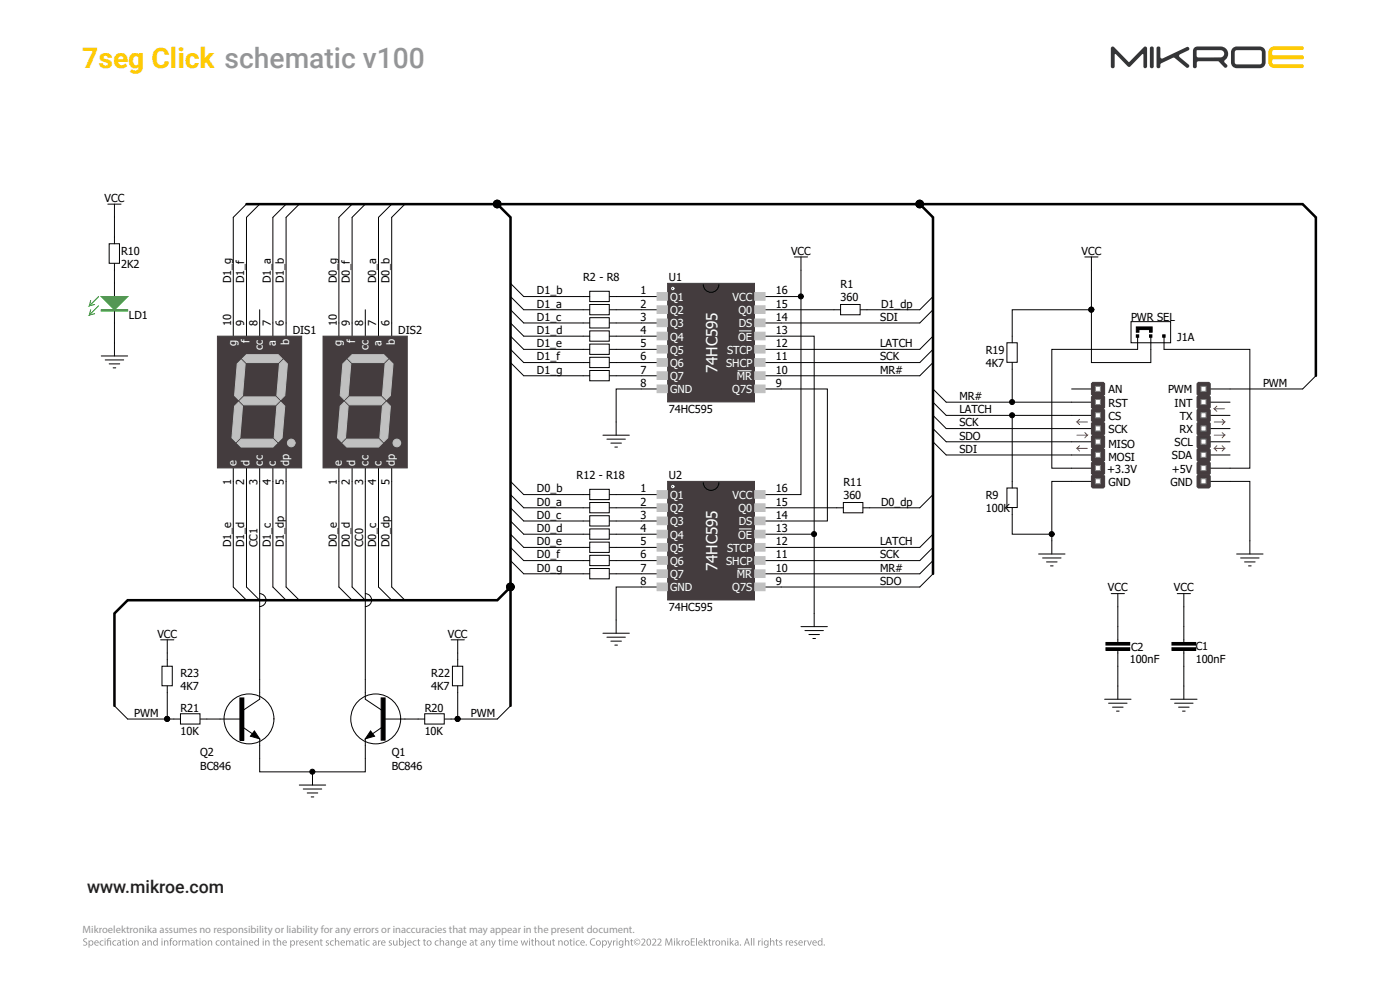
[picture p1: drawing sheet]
<svg xmlns="http://www.w3.org/2000/svg" width="420mm" height="297mm" viewBox="0 0 420 297" stroke-linecap="round" stroke-linejoin="round" font-family="sans-serif">
<defs><g id="words">
<text font-size="8.5" fill="#ffcb05" x="24.7" y="20.3">7seg Click schematic v100</text>
<text font-size="5.3" fill="#231f20" x="26.1" y="267.5">www.mikroe.com</text>
<g font-size="4.6" fill="#fff">
<text x="215.3" y="111.9" transform="rotate(-90 215.3 111.9)">74HC595</text>
<text x="215.3" y="171.2" transform="rotate(-90 215.3 171.2)">74HC595</text>
</g>
<g font-size="3.3">
<text x="31.4" y="60.5">VCC</text>
<text x="36.3" y="76.3">R10</text>
<text x="237.3" y="76.3">VCC</text>
<text x="324.5" y="76.3">VCC</text>
<text x="36.3" y="80.3">2K2</text>
<text x="69.3" y="84.9" transform="rotate(-90 69.3 84.9)">D1_g</text>
<text x="73.3" y="84.9" transform="rotate(-90 73.3 84.9)">D1_f</text>
<text x="81.2" y="84.9" transform="rotate(-90 81.2 84.9)">D1_a</text>
<text x="85.2" y="84.9" transform="rotate(-90 85.2 84.9)">D1_b</text>
<text x="101" y="84.9" transform="rotate(-90 101 84.9)">D0_g</text>
<text x="105" y="84.9" transform="rotate(-90 105 84.9)">D0_f</text>
<text x="112.9" y="84.9" transform="rotate(-90 112.9 84.9)">D0_a</text>
<text x="116.8" y="84.9" transform="rotate(-90 116.8 84.9)">D0_b</text>
<text x="161.1" y="88.2">D1_b</text>
<text x="174.9" y="84.3">R2 - R8</text>
<text x="192.2" y="88.2">1</text>
<text x="200.7" y="84.3">U1</text>
<text x="232.8" y="88.2">16</text>
<text x="252.2" y="86.2">R1</text>
<text x="38.7" y="95.7">LD1</text>
<text x="161.1" y="92.2">D1_a</text>
<text x="192.2" y="92.2">2</text>
<text x="232.8" y="92.2">15</text>
<text x="252.2" y="90.2">360</text>
<text x="264.3" y="92.2">D1_dp</text>
<text x="69.3" y="97.6" transform="rotate(-90 69.3 97.6)">10</text>
<text x="73.3" y="97.6" transform="rotate(-90 73.3 97.6)">9</text>
<text x="77.2" y="97.6" transform="rotate(-90 77.2 97.6)">8</text>
<text x="81.2" y="97.6" transform="rotate(-90 81.2 97.6)">7</text>
<text x="85.2" y="97.6" transform="rotate(-90 85.2 97.6)">6</text>
<text x="87.8" y="100.1">DIS1</text>
<text x="101" y="97.6" transform="rotate(-90 101 97.6)">10</text>
<text x="105" y="97.6" transform="rotate(-90 105 97.6)">9</text>
<text x="108.9" y="97.6" transform="rotate(-90 108.9 97.6)">8</text>
<text x="112.9" y="97.6" transform="rotate(-90 112.9 97.6)">7</text>
<text x="116.9" y="97.6" transform="rotate(-90 116.9 97.6)">6</text>
<text x="119.5" y="100.1">DIS2</text>
<text x="161.1" y="96.1">D1_c</text>
<text x="161.1" y="100.1">D1_d</text>
<text x="192.2" y="96.1">3</text>
<text x="192.2" y="100.1">4</text>
<text x="232.8" y="100.1">13</text>
<text x="232.8" y="96.1">14</text>
<text x="264.1" y="96.1">SDI</text>
<text x="339.3" y="96.1">PWR SEL</text>
<text x="161.1" y="104">D1_e</text>
<text x="192.2" y="104">5</text>
<text x="232.8" y="104">12</text>
<text x="264.1" y="104">LATCH</text>
<text x="295.7" y="106">R19</text>
<text x="353.2" y="102.1">J1A</text>
<text x="161.1" y="108">D1_f</text>
<text x="161.1" y="112">D1_g</text>
<text x="192.2" y="108">6</text>
<text x="192.2" y="112">7</text>
<text x="232.8" y="112">10</text>
<text x="232.8" y="108">11</text>
<text x="264.1" y="112">MR#</text>
<text x="264.1" y="108">SCK</text>
<text x="295.7" y="110">4K7</text>
<text x="192.2" y="115.9">8</text>
<text x="232.8" y="115.9">9</text>
<text x="287.8" y="119.9">MR#</text>
<text x="332.6" y="117.9">AN</text>
<text x="350.4" y="117.9">PWM</text>
<text x="378.9" y="115.9">PWM</text>
<text x="200.7" y="123.8">74HC595</text>
<text x="287.8" y="123.8">LATCH</text>
<text x="332.6" y="121.9">RST</text>
<text x="332.6" y="125.8">CS</text>
<text x="352.4" y="121.9">INT</text>
<text x="354" y="125.8">TX</text>
<text x="287.8" y="131.7">SDO</text>
<text x="287.8" y="127.8">SCK</text>
<text x="332.6" y="129.8">SCK</text>
<text x="353.9" y="129.8">RX</text>
<text x="287.8" y="135.7">SDI</text>
<text x="332.6" y="134.1">MISO</text>
<text x="351.6" y="137.7">SDA</text>
<text x="352.4" y="133.7">SCL</text>
<text x="173" y="143.6">R12 - R18</text>
<text x="200.7" y="143.6">U2</text>
<text x="332.2" y="141.6">+3.3V</text>
<text x="332.6" y="138.1">MOSI</text>
<text x="351.6" y="141.6">+5V</text>
<text x="69.3" y="145.3" transform="rotate(-90 69.3 145.3)">1</text>
<text x="73.3" y="145.3" transform="rotate(-90 73.3 145.3)">2</text>
<text x="77.2" y="145.3" transform="rotate(-90 77.2 145.3)">3</text>
<text x="81.2" y="145.3" transform="rotate(-90 81.2 145.3)">4</text>
<text x="85.2" y="145.3" transform="rotate(-90 85.2 145.3)">5</text>
<text x="101" y="145.3" transform="rotate(-90 101 145.3)">1</text>
<text x="105" y="145.3" transform="rotate(-90 105 145.3)">2</text>
<text x="108.9" y="145.3" transform="rotate(-90 108.9 145.3)">3</text>
<text x="112.9" y="145.3" transform="rotate(-90 112.9 145.3)">4</text>
<text x="116.9" y="145.3" transform="rotate(-90 116.9 145.3)">5</text>
<text x="161.1" y="147.6">D0_b</text>
<text x="192.2" y="147.6">1</text>
<text x="232.8" y="147.6">16</text>
<text x="253" y="145.6">R11</text>
<text x="253" y="149.5">360</text>
<text x="295.7" y="149.5">R9</text>
<text x="332.6" y="145.6">GND</text>
<text x="351.2" y="145.6">GND</text>
<text x="161.1" y="151.5">D0_a</text>
<text x="161.1" y="155.5">D0_c</text>
<text x="192.2" y="151.5">2</text>
<text x="192.2" y="155.5">3</text>
<text x="232.8" y="155.5">14</text>
<text x="232.8" y="151.5">15</text>
<text x="264.3" y="151.5">D0_dp</text>
<text x="295.7" y="153.5">100K</text>
<text x="161.1" y="159.4">D0_d</text>
<text x="192.2" y="159.4">4</text>
<text x="232.8" y="159.4">13</text>
<text x="69.3" y="164.1" transform="rotate(-90 69.3 164.1)">D1_e</text>
<text x="73.3" y="164.1" transform="rotate(-90 73.3 164.1)">D1_d</text>
<text x="77.2" y="164.1" transform="rotate(-90 77.2 164.1)">CC1</text>
<text x="81.2" y="164.1" transform="rotate(-90 81.2 164.1)">D1_c</text>
<text x="85.2" y="164.1" transform="rotate(-90 85.2 164.1)">D1_dp</text>
<text x="101" y="164.1" transform="rotate(-90 101 164.1)">D0_e</text>
<text x="105" y="164.1" transform="rotate(-90 105 164.1)">D0_d</text>
<text x="108.9" y="164.1" transform="rotate(-90 108.9 164.1)">CC0</text>
<text x="112.9" y="164.1" transform="rotate(-90 112.9 164.1)">D0_c</text>
<text x="116.8" y="164.1" transform="rotate(-90 116.8 164.1)">D0_dp</text>
<text x="161.1" y="163.4">D0_e</text>
<text x="161.1" y="167.4">D0_f</text>
<text x="192.2" y="163.4">5</text>
<text x="192.2" y="167.4">6</text>
<text x="232.8" y="167.4">11</text>
<text x="232.8" y="163.4">12</text>
<text x="264.1" y="163.4">LATCH</text>
<text x="264.1" y="167.4">SCK</text>
<text x="161.1" y="171.3">D0_g</text>
<text x="192.2" y="171.3">7</text>
<text x="232.8" y="171.3">10</text>
<text x="264.1" y="171.3">MR#</text>
<text x="192.2" y="175.3">8</text>
<text x="232.8" y="175.3">9</text>
<text x="264.1" y="175.3">SDO</text>
<text x="332.4" y="177.2">VCC</text>
<text x="352.2" y="177.2">VCC</text>
<text x="200.7" y="183.2">74HC595</text>
<text x="47.2" y="191.1">VCC</text>
<text x="134.3" y="191.1">VCC</text>
<text x="339.3" y="195.1">C2</text>
<text x="358.7" y="194.7">C1</text>
<text x="54.1" y="203">R23</text>
<text x="129.4" y="203">R22</text>
<text x="338.9" y="198.6">100nF</text>
<text x="358.7" y="198.6">100nF</text>
<text x="54.1" y="206.9">4K7</text>
<text x="129.4" y="206.9">4K7</text>
<text x="40.3" y="214.8">PWM</text>
<text x="54.1" y="213.3">R21</text>
<text x="127.4" y="213.3">R20</text>
<text x="141.3" y="214.8">PWM</text>
<text x="54.1" y="220.4">10K</text>
<text x="127.4" y="220.4">10K</text>
<text x="60.1" y="226.7">Q2</text>
<text x="117.5" y="226.7">Q1</text>
<text x="60.1" y="230.7">BC846</text>
<text x="117.5" y="230.7">BC846</text>
</g>
<g font-size="3.3" fill="#fff">
<text x="201.1" y="90.2">Q1</text>
<text x="201.1" y="94.2">Q2</text>
<text x="219.8" y="90.2">VCC</text>
<text x="221.5" y="94.2">Q0</text>
<text x="201.1" y="98.1">Q3</text>
<text x="221.6" y="98.1">DS</text>
<text x="70.9" y="103.6" transform="rotate(-90 70.9 103.6)">g</text>
<text x="74.9" y="102.9" transform="rotate(-90 74.9 102.9)">f</text>
<text x="78.8" y="104.8" transform="rotate(-90 78.8 104.8)">cc</text>
<text x="82.8" y="103.6" transform="rotate(-90 82.8 103.6)">a</text>
<text x="86.7" y="103.5" transform="rotate(-90 86.7 103.5)">b</text>
<text x="102.6" y="103.6" transform="rotate(-90 102.6 103.6)">g</text>
<text x="106.6" y="102.9" transform="rotate(-90 106.6 102.9)">f</text>
<text x="110.5" y="104.8" transform="rotate(-90 110.5 104.8)">cc</text>
<text x="114.5" y="103.6" transform="rotate(-90 114.5 103.6)">a</text>
<text x="118.4" y="103.5" transform="rotate(-90 118.4 103.5)">b</text>
<text x="201.1" y="102.1">Q4</text>
<text x="201.1" y="106">Q5</text>
<text x="218.1" y="106">STCP</text>
<text x="221.5" y="102.1">OE</text>
<text x="201.1" y="110">Q6</text>
<text x="201.1" y="113.9">Q7</text>
<text x="217.8" y="110">SHCP</text>
<text x="221.1" y="113.9">MR</text>
<text x="201.1" y="117.9">GND</text>
<text x="219.7" y="117.9">Q7S</text>
<text x="70.9" y="139.5" transform="rotate(-90 70.9 139.5)">e</text>
<text x="74.9" y="139.5" transform="rotate(-90 74.9 139.5)">d</text>
<text x="78.8" y="139.5" transform="rotate(-90 78.8 139.5)">cc</text>
<text x="82.8" y="139.5" transform="rotate(-90 82.8 139.5)">c</text>
<text x="86.8" y="139.5" transform="rotate(-90 86.8 139.5)">dp</text>
<text x="102.6" y="139.5" transform="rotate(-90 102.6 139.5)">e</text>
<text x="106.6" y="139.5" transform="rotate(-90 106.6 139.5)">d</text>
<text x="110.5" y="139.5" transform="rotate(-90 110.5 139.5)">cc</text>
<text x="114.5" y="139.5" transform="rotate(-90 114.5 139.5)">c</text>
<text x="118.4" y="139.5" transform="rotate(-90 118.4 139.5)">dp</text>
<text x="201.1" y="149.5">Q1</text>
<text x="219.8" y="149.5">VCC</text>
<text x="201.1" y="153.5">Q2</text>
<text x="221.5" y="153.5">Q0</text>
<text x="201.1" y="157.5">Q3</text>
<text x="201.1" y="161.4">Q4</text>
<text x="221.5" y="161.4">OE</text>
<text x="221.6" y="157.5">DS</text>
<text x="201.1" y="165.4">Q5</text>
<text x="218.1" y="165.4">STCP</text>
<text x="201.1" y="169.3">Q6</text>
<text x="201.1" y="173.3">Q7</text>
<text x="217.8" y="169.3">SHCP</text>
<text x="221.1" y="173.3">MR</text>
<text x="201.1" y="177.2">GND</text>
<text x="219.7" y="177.2">Q7S</text>
</g>
<text font-size="3.2" fill="#939598" x="24.8" y="279.6">Mikroelektronika assumes no responsibility or liability for any errors or inaccuracies that may appear in the present document.</text>
</g></defs>
<path d="M381 14.4l1.3-.5h8.4a.54 .54 0 0 1 .5 .5 .54 .54 0 0 1-.5 .6h-8.6a.9 .9 0 0 0-.5 .8 .9 .9 0 0 0 .5 .8h8.6a.58 .58 0 0 1 .5 .6 .58 .58 0 0 1-.5 .6h-8.6a.8 .8 0 0 0-.5 .8 .8 .8 0 0 0 .7 .7h8.4a.55 .55 0 0 1 .5 .5 .55 .55 0 0 1-.5 .6h-8.4a1.74 1.74 0 0 1-1.8-1.8v-3.3z" fill-rule="evenodd" fill="#ffcc06"/>
<path d="M359 15.1l7.2-.1a1.09 1.09 0 0 1 1.1 1.1 1.09 1.09 0 0 1-1.1 1.1h-6.9l-.3-.5zM358.4 14.2l-.5 1.1v4.6a.58 .58 0 0 0 .6 .5 .58 .58 0 0 0 .5-.5l.1-1.2 .3-.3 6.3 .1a4 4 0 0 0 2.1 1.8l.4-.5-.4-.7a.72 .72 0 0 1-.5-.6 .72 .72 0 0 1 .5-.7 2.22 2.22 0 0 0 .5-2.5 2.22 2.22 0 0 0-2.1-1.4h-6.9zM347.1 14.1l-.1 5.8a.58 .58 0 0 0 .5 .5 .58 .58 0 0 0 .6-.5v-.7l.3-.2 3.7-1.7 3.8 2.9a.57 .57 0 0 0 .7-.1 .57 .57 0 0 0 0-.7l-2.7-2.3-.2-.4 .3-.4 2.5-1.2a.56 .56 0 0 0 .2-.7 .56 .56 0 0 0-.7-.3l-7.3 3.5-.6-.4v-3l-.5-.3zM345.1 14.1l-.1 5.8a.58 .58 0 0 0 .5 .5 .58 .58 0 0 0 .6-.5v-5.5l-.3-.4zM369.8 14.4l.9-.4 7.2-.1a1.74 1.74 0 0 1 1.8 1.8v3a1.74 1.74 0 0 1-1.8 1.7h-6.8a1.74 1.74 0 0 1-1.8-1.7v-3.4zM370.6 15.2l-.2 .5v3l.3 .5 7.2 .1 .6-.3 .1-3.3-.4-.6-7.1-.1zM333.4 14.1l-.1 .4v5.4a.58 .58 0 0 0 .5 .5 .58 .58 0 0 0 .6-.5v-3.5l.3-.2 3.6 3.7 .4 .2 4.2-3.9 .1 3.7a.55 .55 0 0 0 .6 .5 .55 .55 0 0 0 .5-.5v-5.4l-.3-.5-.6 .1-4.5 4.5-4.5-4.5-.4-.2z" fill-rule="evenodd" fill="#343537"/>
<path d="M247.1 283.2a.2 .2 0 0 1 .4 0 .2 .2 0 0 1-.4 0zM245.8 282.1l-.2 .2a.55 .55 0 0 0 0 .6 .55 .55 0 0 0 .6 .3l.2-.4a.52 .52 0 0 0-.1-.6 .52 .52 0 0 0-.5-.1zM245.5 282l.5-.2 .4 .2v-.9h.3v2.3h-.2v-.3a.74 .74 0 0 1-1.2 0 .74 .74 0 0 1 .2-1.1zM244.2 282.1l-.2 .4h.8l-.2-.4zM243.9 282.1a.67 .67 0 0 1 .8-.2 .67 .67 0 0 1 .3 .8h-1a.59 .59 0 0 0 .9 .4l.1 .2a.84 .84 0 0 1-1.1-.1 .84 .84 0 0 1 0-1.1zM242.1 281.8h.3l.4 1.3 .5-1.3h.3l-.6 1.6h-.3zM241.2 281.8h.2v.3l.6-.3v.3l-.5 .3v1h-.3zM240 282.1l-.2 .4h.8l-.2-.4zM239.7 282.1a.67 .67 0 0 1 .8-.2 .67 .67 0 0 1 .3 .8h-1a.59 .59 0 0 0 .9 .4l.1 .2a.84 .84 0 0 1-1.1-.1 .84 .84 0 0 1 0-1.1zM238.3 282l.5-.2 .4 .1-.7 .3a.69 .69 0 0 1 .5 1.2l-.8-.1 .1-.2 .4 .1 .3-.2-.7-.6zM237.1 282.1l-.2 .4h.8l-.1-.4zM236.8 282.1a.67 .67 0 0 1 .9-.2 .67 .67 0 0 1 .3 .8h-1.1a.59 .59 0 0 0 1 .4v.2a.84 .84 0 0 1-1.1-.1 .84 .84 0 0 1 0-1.1zM235.7 281.8h.3v.3l.5-.3v.3l-.5 .3v1h-.3zM233.8 282l.5-.2 .4 .1-.7 .3a.69 .69 0 0 1 .5 1.2l-.8-.1 .1-.2 .3 .1 .3-.2-.6-.6zM232.8 281.5l.3-.1v.4h.4v.3h-.4v.9l.4 .4h-.4l-.2-.3-.1-1h-.2zM231 281.1h.3v1a.55 .55 0 0 1 1 0v1.3h-.3v-1.1l-.3-.3-.4 .3v1.1h-.3zM229.6 282.1l-.1 .2a.57 .57 0 0 0 .4 .9l.4-.4a.51 .51 0 0 0-.1-.6 .51 .51 0 0 0-.6-.1zM229.3 282l.5-.2 .5 .3v-.3h.3v1.4a.81 .81 0 0 1-.4 .8 .81 .81 0 0 1-.9-.1v-.2a.57 .57 0 0 0 .7 .1 .57 .57 0 0 0 .3-.7 .72 .72 0 0 1-1.1 0 .72 .72 0 0 1 .1-1.1zM228.5 281.8h.3v1.6h-.3zM228.5 281.3h.3v.2h-.3zM227.4 281.8h.3v.3l.5-.3v.3l-.5 .3v1h-.3zM226 281.1h.3v2.3h-.3zM225.3 281.1h.3v2.3h-.3zM224.1 281.5l-.3 1h.6zM223.9 281.2h.4l.7 2.2h-.3l-.2-.7h-.8l-.2 .7h-.3zM221.9 283.2a.2 .2 0 0 1 .4 0 .2 .2 0 0 1-.4 0zM220.7 282.7l-.1 .2a.33 .33 0 0 0 .4 .3 .33 .33 0 0 0 .3-.3v-.3zM220.5 281.9l.5-.1 .4 .2 .2 1.4-.3-.2a.49 .49 0 0 1-.7 .1 .49 .49 0 0 1 0-.8l.7-.1v-.2l-.4-.2-.4 .1zM218.9 281.1h.3v1.5l.6-.8h.3l-.6 .7 .7 .9h-.3l-.5-.8-.2 .8h-.3zM218.2 281.8h.3v1.6h-.3zM218.2 281.3h.3v.2h-.3zM216.4 281.8h.3v.3a.57 .57 0 0 1 .7-.3 .57 .57 0 0 1 .3 .7v.9h-.2l-.1-1.1-.5-.2-.2 .3v1h-.3zM214.9 282.6a.54 .54 0 0 0 1 0 .54 .54 0 0 0-1 0zM214.5 282.6a.8 .8 0 0 1 1.6 0 .8 .8 0 0 1-1.6 0zM213.7 281.8h.2v.3l.5-.3v.3l-.4 .3v1h-.3zM212.7 281.5l.3-.1v.4h.4v.3h-.4v.9l.4 .4h-.5l-.2-.3v-1h-.2zM211.1 281.1h.3v1.5l.6-.8h.3l-.5 .7 .6 .9h-.3l-.5-.8-.2 .8h-.3zM209.9 282.1l-.2 .4h.8l-.1-.4zM209.6 282.1a.67 .67 0 0 1 .9-.2 .67 .67 0 0 1 .3 .8h-1.1a.59 .59 0 0 0 1 .4v.2a.84 .84 0 0 1-1.1-.1 .84 .84 0 0 1 0-1.1zM208.8 281.1h.3v2.3h-.3zM207.2 281.2h1.2v.3h-.9v.7h.9v.2h-.9v.8h1v.2h-1.3zM205.7 282.6a.54 .54 0 0 0 1 0 .54 .54 0 0 0-1 0zM205.3 282.6a.8 .8 0 0 1 1.6 0 .8 .8 0 0 1-1.6 0zM204.5 281.8h.2v.3l.5-.3v.3l-.4 .3v1h-.3zM202.9 281.1h.3v1.5l.6-.8h.4l-.6 .7 .6 .9h-.3l-.5-.8-.2 .8h-.3zM202.2 281.8h.3v1.6h-.3zM202.2 281.3h.3v.2h-.3zM199.7 281.2h.4l.5 1.8 .7-1.8h.3l.2 2.2h-.3l-.1-1.9-.7 1.9h-.2l-.6-1.9-.1 1.9h-.2zM197.2 281.5a.74 .74 0 0 1 1.2 .1 .74 .74 0 0 1-.4 1.1l-.4 .5h.9v.2h-1.3l.8-1a.49 .49 0 0 0 .1-.8 .49 .49 0 0 0-.8 .1zM195.6 281.5a.74 .74 0 0 1 1.2 .1 .74 .74 0 0 1-.4 1.1l-.4 .5h.9v.2h-1.3l.8-1a.49 .49 0 0 0 .1-.8 .49 .49 0 0 0-.8 .1zM194.5 281.6a.9 .9 0 0 0-.4 .9 .9 .9 0 0 0 .7 .6 .92 .92 0 0 0-.3-1.5zM194.1 281.6a.63 .63 0 0 1 .7-.3 .63 .63 0 0 1 .5 .6 .93 .93 0 0 1 0 1 .93 .93 0 0 1-1 .4l-.4-.9zM192.4 281.5a.74 .74 0 0 1 1.1 .1 .74 .74 0 0 1-.3 1.1l-.5 .5h1v.2h-1.4l.8-1a.49 .49 0 0 0 .1-.8 .49 .49 0 0 0-.7 .1zM190.8 281.9l.4-.2 .3 .2a.47 .47 0 0 0-.6 .1 .47 .47 0 0 0 0 .6 .47 .47 0 0 0 .6 .1 .55 .55 0 0 1-.8 0 .55 .55 0 0 1 .1-.8zM190.3 282.3a.85 .85 0 0 0 1.7 0 .85 .85 0 0 0-1.7 0zM190.1 282.3a1 1 0 0 1 2 0 1 1 0 0 1-2 0zM189.3 281.5l.3-.1v.4h.4v.3h-.4v.9l.3 .4h-.4l-.2-.3v-1h-.3zM187.5 281.1h.3v1a.55 .55 0 0 1 .9 0l.1 1.3h-.3v-1.1l-.4-.3-.3 .3v1.1h-.3zM186.1 282.1l-.2 .2a.57 .57 0 0 0 .4 .9l.4-.4a.51 .51 0 0 0 0-.6 .51 .51 0 0 0-.6-.1zM185.8 282l.5-.2 .5 .3v-.3h.2v1.4a.81 .81 0 0 1-.4 .8 .81 .81 0 0 1-.9-.1l.1-.2a.57 .57 0 0 0 .7 .1 .57 .57 0 0 0 .2-.7 .72 .72 0 0 1-1.1 0 .72 .72 0 0 1 .2-1.1zM185 281.8h.2v1.6h-.2zM185 281.3h.2v.2h-.2zM183.9 281.8h.2l.1 .3 .5-.3v.3l-.5 .3v1h-.3zM182.2 281.8h.3l.4 1.3 .5-1.3h.3l-.7 1.8-.6 .5-.1-.3 .5-.5zM181 282.2l-.1 .2a.48 .48 0 0 0 .2 .7 .48 .48 0 0 0 .6-.2 .55 .55 0 0 0 0-.6 .55 .55 0 0 0-.5-.2zM180.6 281.8h.3v.3a.72 .72 0 0 1 1 0 .72 .72 0 0 1 0 1 .72 .72 0 0 1-1 .1v.8h-.3zM179.1 282.6a.54 .54 0 0 0 1 0 .54 .54 0 0 0-1 0zM178.7 282.6a.8 .8 0 0 1 1.6 0 .8 .8 0 0 1-1.6 0zM177.4 281.4l.9-.2 .3 .1-.1 .2a.88 .88 0 0 0-1.2 .8 .88 .88 0 0 0 1.2 .8l.1 .2a1.12 1.12 0 0 1-1.5-.4 1.12 1.12 0 0 1 .3-1.5zM175.7 283.2a.2 .2 0 0 1 .4 0 .2 .2 0 0 1-.4 0zM174.5 282.1l-.1 .4h.8l-.2-.4zM174.3 282.1a.67 .67 0 0 1 .8-.2 .67 .67 0 0 1 .3 .8h-1.1a.59 .59 0 0 0 1 .4v.2a.84 .84 0 0 1-1-.1 .84 .84 0 0 1 0-1.1zM172.9 282l.6-.2 .4 .1-.1 .2a.58 .58 0 0 0-.8 .5 .58 .58 0 0 0 .8 .5l.1 .2a.81 .81 0 0 1-1.1-.2 .81 .81 0 0 1 .1-1.1zM172 281.8h.3v1.6h-.3zM172.1 281.3h.2v.2h-.2zM171.1 281.5l.2-.1v.4h.4v.3h-.4l.1 .9 .3 .4h-.4l-.2-.3v-1h-.3zM169.4 282.6a.55 .55 0 0 0 1.1 0 .55 .55 0 0 0-1.1 0zM169.1 282.6a.78 .78 0 0 1 1.5 0 .78 .78 0 0 1-1.5 0zM167.5 281.8h.2v.3a.57 .57 0 0 1 .7-.3 .57 .57 0 0 1 .4 .7v.9h-.3v-1.1l-.5-.2-.2 .3v1h-.3zM165.8 281.5l.3-.1v.4h.4v.3h-.4v.9l.4 .4h-.4l-.2-.3-.1-1h-.2zM164 281.8h.3v1.2l.3 .2 .4-.3v-1.1h.3v1.6h-.2v-.3l-.6 .3-.3-.1zM162.4 282.6a.55 .55 0 0 0 1.1 0 .55 .55 0 0 0-1.1 0zM162.1 282.6a.8 .8 0 0 1 1.6 0 .8 .8 0 0 1-1.6 0zM160.5 281.1h.3v1a.55 .55 0 0 1 1 0v1.3h-.3v-1.1l-.3-.3-.4 .3v1.1h-.3zM159.5 281.5l.3-.1v.4h.4v.3h-.4v.9l.4 .4h-.4l-.3-.3v-1h-.2zM158.7 281.8h.3v1.6h-.3zM158.7 281.3h.3v.2h-.3zM156.2 281.8h.3l.3 1.3 .4-1.3h.2l.4 1.3 .4-1.3h.2l-.5 1.6h-.2l-.4-1.3-.4 1.3h-.2zM154.5 282.1l-.2 .4h.8l-.2-.4zM154.2 282.1a.67 .67 0 0 1 .8-.2 .67 .67 0 0 1 .4 .8h-1.1a.59 .59 0 0 0 .9 .4l.1 .2a.84 .84 0 0 1-1.1-.1 .84 .84 0 0 1 0-1.1zM151.5 281.8h.2v.3a.52 .52 0 0 1 .5-.3 .52 .52 0 0 1 .4 .3l.4-.3 .5 .1 .2 1.5h-.3v-1.1l-.3-.3-.4 .3v1.1h-.3v-1.2l-.3-.2-.3 .3-.1 1.1h-.2zM150.7 281.8h.3v1.6h-.3zM150.7 281.3h.3v.2h-.3zM149.7 281.5l.3-.1v.4h.4v.3h-.4v.9l.4 .4h-.4l-.2-.3-.1-1h-.2zM147.3 281.8h.3l.4 1.3 .5-1.3h.2l-.6 1.8-.6 .5-.1-.3 .5-.5zM145.8 281.8h.2v.3a.57 .57 0 0 1 .7-.3 .57 .57 0 0 1 .4 .7v.9h-.3v-1.1l-.5-.2-.2 .3v1h-.3zM144.5 282.7l-.1 .2a.33 .33 0 0 0 .4 .3 .33 .33 0 0 0 .3-.3v-.3zM144.2 281.9l.6-.1 .4 .2 .2 1.4-.3-.2a.49 .49 0 0 1-.8 .1 .49 .49 0 0 1 .1-.8l.7-.1-.1-.2-.3-.2-.4 .1zM142.6 281.5l.3-.1v.4h.4v.3h-.4v.9l.4 .4h-.5l-.2-.3v-1h-.2zM141.3 282.7l-.1 .2a.33 .33 0 0 0 .3 .3 .33 .33 0 0 0 .3-.3v-.3zM141 281.9l.5-.1 .5 .2 .1 1.4-.3-.2a.49 .49 0 0 1-.7 .1 .49 .49 0 0 1 0-.8l.7-.1v-.2l-.3-.2-.4 .1zM139.1 282.1l-.2 .4h.8l-.1-.4zM138.8 282.1a.67 .67 0 0 1 .9-.2 .67 .67 0 0 1 .3 .8h-1.1a.59 .59 0 0 0 1 .4v.2a.84 .84 0 0 1-1.1-.1 .84 .84 0 0 1 0-1.1zM137.4 282.1l-.2 .2a.57 .57 0 0 0 .4 .9l.4-.4a.51 .51 0 0 0-.1-.6 .51 .51 0 0 0-.5-.1zM137.1 282l.5-.2 .4 .3 .1-.3h.2v1.4a.81 .81 0 0 1-.4 .8 .81 .81 0 0 1-.9-.1l.1-.2a.57 .57 0 0 0 .7 .1 .57 .57 0 0 0 .2-.7 .72 .72 0 0 1-1.1 0 .72 .72 0 0 1 .2-1.1zM135.2 281.8h.2l.1 .3a.57 .57 0 0 1 .6-.3 .57 .57 0 0 1 .4 .7v.9h-.3v-1.1l-.5-.2-.2 .3v1h-.3zM133.9 282.7l-.1 .2a.33 .33 0 0 0 .4 .3 .33 .33 0 0 0 .3-.3v-.3zM133.7 281.9l.5-.1 .4 .2 .2 1.4-.3-.2a.49 .49 0 0 1-.7 .1 .49 .49 0 0 1 0-.8l.7-.1v-.2l-.4-.2-.4 .1zM131.9 281.1h.3v1a.55 .55 0 0 1 1 0v1.3h-.2l-.1-1.1-.3-.3-.4 .3v1.1h-.3zM130.6 282l.6-.2 .4 .1-.1 .2a.58 .58 0 0 0-.8 .5 .58 .58 0 0 0 .8 .5l.1 .2a.81 .81 0 0 1-1.1-.2 .81 .81 0 0 1 .1-1.1zM128.3 282.6a.54 .54 0 0 0 1 0 .54 .54 0 0 0-1 0zM127.9 282.6a.8 .8 0 0 1 1.6 0 .8 .8 0 0 1-1.6 0zM127.1 281.5l.3-.1v.4h.4v.3h-.4v.9l.4 .4h-.5l-.2-.3v-1h-.2zM125.4 281.5l.3-.1v.4h.4v.3h-.4v.9l.3 .4h-.4l-.2-.3v-1h-.2zM124 282l.6-.2 .4 .1-.1 .2a.58 .58 0 0 0-.9 .5 .58 .58 0 0 0 .9 .5l.1 .2a.81 .81 0 0 1-1.1-.2 .81 .81 0 0 1 .1-1.1zM122.6 282.1l-.2 .4h.8l-.1-.4zM122.4 282.1a.67 .67 0 0 1 .8-.2 .67 .67 0 0 1 .3 .8h-1.1a.59 .59 0 0 0 1 .4v.2a.84 .84 0 0 1-1.1-.1 .84 .84 0 0 1 .1-1.1zM121.6 281.3h.2v.2h-.3zM121.5 281.8h.3v1.7l-.2 .4-.4 .1 .3-.6zM120.1 282.2l-.1 .2a.52 .52 0 0 0 .1 .6 .52 .52 0 0 0 .6 .1l.1-.2a.55 .55 0 0 0 0-.6 .55 .55 0 0 0-.6-.2zM119.7 281.1h.3v1a.71 .71 0 0 1 1 0 .71 .71 0 0 1-.1 1 .71 .71 0 0 1-1 0v.3h-.2zM117.9 281.8h.3v1.2l.4 .2 .3-.3 .1-1.1h.2v1.6h-.2v-.3l-.5 .3-.4-.1zM116.7 282l.5-.2 .3 .1-.6 .3a.69 .69 0 0 1 .4 1.2l-.7-.1v-.2l.4 .1 .3-.2-.6-.6zM114.8 282.1l-.2 .4h.8l-.1-.4zM114.5 282.1a.67 .67 0 0 1 .8-.2 .67 .67 0 0 1 .4 .8h-1.1a.59 .59 0 0 0 .9 .4l.1 .2a.84 .84 0 0 1-1.1-.1 .84 .84 0 0 1 0-1.1zM113.4 281.8h.2l.1 .3 .5-.3v.3l-.5 .3v1h-.3zM112.1 282.7l-.1 .2a.33 .33 0 0 0 .4 .3 .33 .33 0 0 0 .3-.3v-.3zM111.9 281.9l.5-.1 .5 .2 .1 1.4-.3-.2a.49 .49 0 0 1-.7 .1 .49 .49 0 0 1 0-.8l.7-.1v-.2l-.4-.2-.4 .1zM109.9 282l.6-.2 .4 .1-.1 .2a.58 .58 0 0 0-.8 .5 .58 .58 0 0 0 .8 .5l.1 .2a.81 .81 0 0 1-1.1-.2 .81 .81 0 0 1 .1-1.1zM109 281.8h.3v1.6h-.3zM109.1 281.3h.2v.2h-.2zM108.1 281.5l.2-.1v.4h.4v.3h-.4l.1 .9 .3 .4h-.4l-.2-.3v-1h-.3zM106.7 282.7l-.1 .2a.33 .33 0 0 0 .4 .3 .33 .33 0 0 0 .3-.3v-.3zM106.5 281.9l.5-.1 .4 .2 .2 1.4-.3-.2a.49 .49 0 0 1-.7 .1 .49 .49 0 0 1 0-.8l.7-.1v-.2l-.4-.2-.4 .1zM103.8 281.8h.3v.3a.52 .52 0 0 1 .5-.3 .52 .52 0 0 1 .4 .3l.3-.3 .6 .1 .1 1.5h-.2l-.1-1.1-.3-.3-.3 .3v1.1h-.3v-1.2l-.3-.2-.4 .3v1.1h-.3zM102.6 282.1l-.2 .4h.8l-.1-.4zM102.3 282.1a.67 .67 0 0 1 .8-.2 .67 .67 0 0 1 .4 .8h-1.1a.59 .59 0 0 0 1 .4v.2a.84 .84 0 0 1-1.1-.1 .84 .84 0 0 1 0-1.1zM100.5 281.1h.3v1a.55 .55 0 0 1 .9 0l.1 1.3h-.3v-1.1l-.3-.3-.4 .3v1.1h-.3zM99.2 282l.6-.2 .4 .1-.1 .2a.58 .58 0 0 0-.9 .5 .58 .58 0 0 0 .9 .5l.1 .2a.81 .81 0 0 1-1.1-.2 .81 .81 0 0 1 .1-1.1zM97.8 282l.5-.2 .3 .1-.6 .3a.69 .69 0 0 1 .4 1.2l-.7-.1 .1-.2 .3 .1 .3-.2-.6-.6zM96.1 281.5l.3-.1v.4h.4v.3h-.4v.9l.4 .4h-.4l-.2-.3-.1-1h-.2zM94.3 281.8h.3v.3a.57 .57 0 0 1 .7-.3 .57 .57 0 0 1 .3 .7v.9h-.2l-.1-1.1-.5-.2-.2 .3v1h-.3zM93.1 282.1l-.2 .4h.8l-.1-.4zM92.8 282.1a.67 .67 0 0 1 .8-.2 .67 .67 0 0 1 .4 .8h-1.1a.59 .59 0 0 0 .9 .4l.1 .2a.84 .84 0 0 1-1.1-.1 .84 .84 0 0 1 0-1.1zM91.5 282l.4-.2 .4 .1-.6 .3a.69 .69 0 0 1 .4 1.2l-.7-.1v-.2l.4 .1 .3-.2-.6-.6zM90.2 282.1l-.2 .4h.9l-.2-.4zM90 282.1a.67 .67 0 0 1 .8-.2 .67 .67 0 0 1 .3 .8h-1.1a.59 .59 0 0 0 1 .4v.2a.84 .84 0 0 1-1-.1 .84 .84 0 0 1 0-1.1zM88.9 281.8h.2v.3l.5-.3v.3l-.4 .3v1h-.3zM87.5 282.2l-.1 .2a.48 .48 0 0 0 .2 .7 .48 .48 0 0 0 .6-.2 .55 .55 0 0 0 0-.6 .55 .55 0 0 0-.6-.2zM87.1 281.8h.2v.3a.72 .72 0 0 1 1 0 .72 .72 0 0 1 0 1 .72 .72 0 0 1-.9 .1v.8h-.3zM85.2 282.1l-.2 .4h.8l-.2-.4zM84.9 282.1a.67 .67 0 0 1 .8-.2 .67 .67 0 0 1 .3 .8h-1a.59 .59 0 0 0 .9 .4l.1 .2a.84 .84 0 0 1-1.1-.1 .84 .84 0 0 1 0-1.1zM83 281.1h.3v1a.55 .55 0 0 1 1 0l.1 1.3h-.3l-.1-1.1-.3-.3-.4 .3v1.1h-.3zM82.1 281.5l.2-.1v.4h.4v.3h-.4l.1 .9 .3 .4h-.4l-.2-.3v-1h-.3zM79.5 281.8h.3v.3a.57 .57 0 0 1 .7-.3 .57 .57 0 0 1 .4 .7v.9h-.3v-1.1l-.5-.2-.3 .3v1h-.2zM78.8 281.8h.3v1.6h-.3zM78.8 281.3h.3v.2h-.3zM76.7 282.1l-.1 .2a.55 .55 0 0 0 0 .6 .55 .55 0 0 0 .6 .3l.2-.4a.52 .52 0 0 0-.1-.6 .52 .52 0 0 0-.6-.1zM76.4 282l.5-.2 .5 .2v-.9h.3v2.3h-.3v-.3a.74 .74 0 0 1-1.1 0 .74 .74 0 0 1 .1-1.1zM75.1 282.1l-.2 .4h.8l-.1-.4zM74.8 282.1a.67 .67 0 0 1 .9-.2 .67 .67 0 0 1 .3 .8h-1.1a.59 .59 0 0 0 1 .4v.2a.84 .84 0 0 1-1.1-.1 .84 .84 0 0 1 0-1.1zM73 281.8h.2l.1 .3a.57 .57 0 0 1 .6-.3 .57 .57 0 0 1 .4 .7v.9h-.3v-1.1l-.5-.2-.2 .3v1h-.3zM72.3 281.8h.2v1.6h-.2zM72.3 281.3h.2v.2h-.2zM71 282.7l-.1 .2a.33 .33 0 0 0 .3 .3 .33 .33 0 0 0 .3-.3v-.3zM70.7 281.9l.5-.1 .5 .2 .1 1.4-.2-.2a.49 .49 0 0 1-.8 .1 .49 .49 0 0 1 0-.8l.7-.1v-.2l-.3-.2-.4 .1zM69.7 281.5l.3-.1v.4h.4v.3h-.4v.9l.4 .4h-.4l-.2-.3-.1-1h-.2zM67.9 281.8h.3v.3a.57 .57 0 0 1 .7-.3 .57 .57 0 0 1 .3 .7v.9h-.2l-.1-1.1-.5-.2-.2 .3v1h-.3zM66.4 282.6a.54 .54 0 0 0 1 0 .54 .54 0 0 0-1 0zM66 282.6a.8 .8 0 0 1 1.6 0 .8 .8 0 0 1-1.6 0zM64.9 282l.6-.2 .4 .1-.1 .2a.58 .58 0 0 0-.8 .5 .58 .58 0 0 0 .8 .5l.1 .2a.81 .81 0 0 1-1.1-.2 .81 .81 0 0 1 .1-1.1zM62.3 281.8h.3v.3a.57 .57 0 0 1 .7-.3 .57 .57 0 0 1 .4 .7v.9h-.3l-.1-1.1-.4-.2-.3 .3v1h-.3zM60.8 282.6a.55 .55 0 0 0 1.1 0 .55 .55 0 0 0-1.1 0zM60.4 282.6a.8 .8 0 0 1 1.6 0 .8 .8 0 0 1-1.6 0zM59.9 281.8h.2v1.6h-.2zM59.9 281.3h.2v.2h-.2zM58.9 281.5l.2-.1v.4h.4v.3h-.4l.1 .9 .3 .4h-.4l-.2-.3v-1h-.3zM57.6 282.7l-.1 .2a.33 .33 0 0 0 .3 .3 .33 .33 0 0 0 .3-.3v-.3zM57.3 281.9l.5-.1 .5 .2 .1 1.4-.3-.2a.49 .49 0 0 1-.7 .1 .49 .49 0 0 1 0-.8l.7-.1v-.2l-.4-.2-.4 .1zM54.6 281.8h.3v.3a.52 .52 0 0 1 .5-.3 .52 .52 0 0 1 .4 .3l.3-.3 .6 .1 .1 1.5h-.2l-.1-1.1-.3-.3-.3 .3v1.1h-.3v-1.2l-.3-.2-.4 .3v1.1h-.3zM53.6 281.8h.2v.3l.6-.3v.3l-.5 .3v1h-.3zM52 282.6a.55 .55 0 0 0 1.1 0 .55 .55 0 0 0-1.1 0zM51.7 282.6a.78 .78 0 0 1 1.5 0 .78 .78 0 0 1-1.5 0zM51.2 281.2l.6-.1-.5 .4v.3h.3v.3h-.3v1.3h-.3v-1.3h-.2v-.3h.2zM49.2 281.8h.2l.1 .3a.57 .57 0 0 1 .6-.3 .57 .57 0 0 1 .4 .7v.9h-.3v-1.1l-.5-.2-.2 .3v1h-.3zM48.5 281.8h.2v1.6h-.2zM48.5 281.3h.2v.2h-.2zM46.4 282.1l-.2 .2a.55 .55 0 0 0 0 .6 .55 .55 0 0 0 .6 .3l.2-.4a.52 .52 0 0 0-.1-.6 .52 .52 0 0 0-.5-.1zM46.1 282l.5-.2 .4 .2v-.9h.3v2.3h-.2v-.3a.74 .74 0 0 1-1.2 0 .74 .74 0 0 1 .2-1.1zM44.2 281.8h.3v.3a.57 .57 0 0 1 .7-.3 .57 .57 0 0 1 .3 .7v.9h-.2l-.1-1.1-.5-.2-.2 .3v1h-.3zM43 282.7l-.1 .2a.33 .33 0 0 0 .3 .3 .33 .33 0 0 0 .3-.3v-.3zM42.7 281.9l.5-.1 .5 .2 .1 1.4-.3-.2a.49 .49 0 0 1-.7 .1 .49 .49 0 0 1 0-.8l.7-.1v-.2l-.3-.2-.4 .1zM40.3 281.8h.2v.3a.57 .57 0 0 1 .7-.3 .57 .57 0 0 1 .4 .7v.9h-.3v-1.1l-.5-.2-.2 .3-.1 1h-.2zM38.7 282.6a.55 .55 0 0 0 1.1 0 .55 .55 0 0 0-1.1 0zM38.4 282.6a.78 .78 0 0 1 1.5 0 .78 .78 0 0 1-1.5 0zM37.8 281.8h.3v1.6h-.3zM37.8 281.3h.2v.2h-.2zM36.8 281.5l.3-.1v.4h.4v.3h-.4v.9l.4 .4h-.5l-.2-.3v-1h-.2zM35.5 282.7l-.1 .2a.33 .33 0 0 0 .3 .3 .33 .33 0 0 0 .3-.3v-.3zM35.2 281.9l.5-.1 .5 .2 .1 1.4-.3-.2a.49 .49 0 0 1-.7 .1 .49 .49 0 0 1 0-.8l.7-.1v-.2l-.3-.2-.4 .1zM33.9 282l.6-.2 .4 .1-.1 .2a.58 .58 0 0 0-.8 .5 .58 .58 0 0 0 .8 .5l.1 .2a.81 .81 0 0 1-1.1-.2 .81 .81 0 0 1 .1-1.1zM32.3 281.3l.9-.1-.1 .2h-.5l-.2 .4h.9v1.6h-.2v-1.3h-.7v1.3h-.2v-1.3h-.3v-.3h.3zM31.4 281.8h.3v1.6h-.3zM31.4 281.3h.3v.2h-.3zM30.1 282l.6-.2 .4 .1-.1 .2a.58 .58 0 0 0-.9 .5 .58 .58 0 0 0 .9 .5l.1 .2a.81 .81 0 0 1-1.1-.2 .81 .81 0 0 1 .1-1.1zM28.7 282.1l-.2 .4h.9l-.2-.4zM28.5 282.1a.67 .67 0 0 1 .8-.2 .67 .67 0 0 1 .3 .8h-1.1a.59 .59 0 0 0 1 .4v.2a.84 .84 0 0 1-1.1-.1 .84 .84 0 0 1 .1-1.1zM27 282.2l-.1 .2a.48 .48 0 0 0 .1 .7 .48 .48 0 0 0 .7-.2 .55 .55 0 0 0 0-.6 .55 .55 0 0 0-.6-.2zM26.6 281.8h.2v.3a.72 .72 0 0 1 1 0 .72 .72 0 0 1 0 1 .72 .72 0 0 1-1 .1v.8h-.2zM25.1 281.4l1-.1-.1 .2-.7 .1 .1 .5a.74 .74 0 0 1 .7 1 .74 .74 0 0 1-1.2 .2l.1-.3a.46 .46 0 0 0 .7 .1 .46 .46 0 0 0-.2-.7 .6 .6 0 0 1-.5-.4 .6 .6 0 0 1 .1-.6z" fill="#939598"/>
<g fill="none" stroke="#000" stroke-width=".3">
<path d="M32.4 61.2h3.9M32.8 73.1h3v5.8h-3zM34.3 61.2v3.9M34.3 71.1v2M34.3 79v2M34.3 84.9v4M34.3 92.8v4M311.6 166h7.9M312.8 167.2h5.5M314 168.4h3.1M315.1 169.6h.8M315.5 162.1v3.9"/>
<path d="M371 166h7.9M372.2 167.2h5.5M373.4 168.4h3.1M374.6 169.6h.8M375 162.1v3.9M52.2 215.5h1.9M54.1 213.9h5.9v3.1h-5.9zM60.1 215.5h2"/>
</g>
<path d="M30.4 93h7.9" fill="none" stroke="#00bf00" stroke-width=".4"/>
<path d="M30.4 92.8h7.9v.4h-7.9z" fill="none" stroke="#00bf00" stroke-width=".3"/>
<path d="M30.4 88.9h7.9l-4 3.9z" fill="#00bf00"/>
<path d="M27.2 92.8l-.4 1.6M27.2 90.1l-.4 1.5M29.6 91.6l-2.8 2.8 1.6-.4M29.6 88.9l-2.8 2.7 1.6-.3M30.4 88.9h7.9l-4 3.9z" fill="none" stroke="#00bf00" stroke-width=".3"/>
<g fill="none" stroke="#000" stroke-width=".3">
<path d="M34.3 65.1v6M238.3 77h4M240.3 77v4M325.4 77h4M327.4 77v4M34.3 81v3.9M34.3 96.8v9.9M70 96.8v3.9M73.9 96.8v3.9M77.9 96.8v3.9M81.9 96.8v3.9M85.8 96.8v3.9"/>
<path d="M339.3 96.4h11.9v6.3h-11.9zM340.9 98h4.7v1.6h-.7v-.8h-3.2v.8h-.8zM30.4 106.7h7.9M31.6 107.9h5.5M32.8 109.1h3.1M33.9 110.2h.8M341.3 100.7v4h-25.8v35.6h6M345.2 100.7v4M349.2 100.7v4h25.8v35.6h-6M70 140.3v4M73.9 140.3v4M77.9 140.3v4"/>
<path d="M81.9 140.3v4M85.8 140.3v4M321.5 144.3h-6v17.8M369 144.3h6v17.8M180.9 189.8h7.9M182.1 191h5.5M183.3 192.1h3.1M184.4 193.3h.8M184.8 185.8v4M351.6 192.5h7.1v.8h-7.1zM351.6 194.1h7.1v.8h-7.1zM355.2 187.8v4.7"/>
<path d="M355.2 194.9v4.8M125.4 215.5h2M127.4 213.9h5.9v3.1h-5.9zM133.4 215.5h1.9M331.4 209.6h7.9M332.6 210.7h5.5M333.8 211.9h3.1M335 213.1h.7M335.3 205.6v4"/>
</g>
<g fill="#000">
<path d="M340.9 98h4.7v1.6h-.7v-.8h-3.2v.8h-.8z" fill-rule="evenodd"/>
<path d="M351.6 192.5h7.1v.8h-7.1z" fill-rule="evenodd"/>
<path d="M351.6 194.1h7.1v.8h-7.1z" fill-rule="evenodd"/>
</g>
<path d="M340.9 100.4h.7v.7h-.7zM344.9 100.4h.7v.7h-.7zM348.8 100.4h.7v.7h-.7z" fill="#000" stroke="#000" stroke-width=".3"/>
<path d="M65.2 100.7h25.3v39.5h-25.3z" fill="#443c3e" stroke="#443c3e" stroke-width=".3"/>
<path d="M71.2 109.1l1.2-1.2 1.1 1.2-.7 9.5-1.2 1.1-1.2-1.1z" fill-rule="evenodd" fill="#c0c0c0"/>
<path d="M71.2 109.1l1.2-1.2 1.1 1.2-.7 9.5-1.2 1.1-1.2-1.1z" fill="none" stroke="#c0c0c0" stroke-width=".3"/>
<path d="M72.8 107.5l1.1-1.2h9.5l1.2 1.2-1.2 1.2h-9.5z" fill-rule="evenodd" fill="#c0c0c0"/>
<path d="M72.8 107.5l1.1-1.2h9.5l1.2 1.2-1.2 1.2h-9.5z" fill="none" stroke="#c0c0c0" stroke-width=".3"/>
<path d="M83.8 109.1l1.2-1.2 1.2 1.2-.8 9.5-1.2 1.1-1.1-1.1z" fill-rule="evenodd" fill="#c0c0c0"/>
<path d="M83.8 109.1l1.2-1.2 1.2 1.2-.8 9.5-1.2 1.1-1.1-1.1z" fill="none" stroke="#c0c0c0" stroke-width=".3"/>
<path d="M72 120.1l1.2-1.2h9.5l1.1 1.2-1.1 1.2h-9.5z" fill-rule="evenodd" fill="#c0c0c0"/>
<path d="M72 120.1l1.2-1.2h9.5l1.1 1.2-1.1 1.2h-9.5z" fill="none" stroke="#c0c0c0" stroke-width=".3"/>
<path d="M70.4 121.7l1.2-1.2 1.2 1.2-.8 9.5-1.2 1.2-1.2-1.2z" fill-rule="evenodd" fill="#c0c0c0"/>
<path d="M70.4 121.7l1.2-1.2 1.2 1.2-.8 9.5-1.2 1.2-1.2-1.2z" fill="none" stroke="#c0c0c0" stroke-width=".3"/>
<path d="M83.1 121.7l1.1-1.2 1.2 1.2-.8 9.5-1.2 1.2-1.1-1.2z" fill-rule="evenodd" fill="#c0c0c0"/>
<path d="M83.1 121.7l1.1-1.2 1.2 1.2-.8 9.5-1.2 1.2-1.1-1.2z" fill="none" stroke="#c0c0c0" stroke-width=".3"/>
<path d="M71.2 132.8l1.2-1.2h9.5l1.2 1.2-1.2 1.2h-9.5z" fill-rule="evenodd" fill="#c0c0c0"/>
<path d="M71.2 132.8l1.2-1.2h9.5l1.2 1.2-1.2 1.2h-9.5z" fill="none" stroke="#c0c0c0" stroke-width=".3"/>
<circle cx="87.4" cy="132.8" r="1.15" fill="#c0c0c0" stroke="#c0c0c0" stroke-width=".3"/>
<path d="M101.7 96.8v3.9M105.6 96.8v3.9M109.6 96.8v3.9M113.5 96.8v3.9M117.5 96.8v3.9M101.7 140.3v4M105.6 140.3v4M109.6 140.3v4M113.5 140.3v4M117.5 140.3v4" fill="none" stroke="#000" stroke-width=".3"/>
<path d="M96.9 100.7h25.3v39.5h-25.3z" fill="#443c3e" stroke="#443c3e" stroke-width=".3"/>
<path d="M102.9 109.1l1.1-1.2 1.2 1.2-.8 9.5-1.1 1.1-1.2-1.1z" fill-rule="evenodd" fill="#c0c0c0"/>
<path d="M102.9 109.1l1.1-1.2 1.2 1.2-.8 9.5-1.1 1.1-1.2-1.1z" fill="none" stroke="#c0c0c0" stroke-width=".3"/>
<path d="M104.4 107.5l1.2-1.2h9.5l1.2 1.2-1.2 1.2h-9.5z" fill-rule="evenodd" fill="#c0c0c0"/>
<path d="M104.4 107.5l1.2-1.2h9.5l1.2 1.2-1.2 1.2h-9.5z" fill="none" stroke="#c0c0c0" stroke-width=".3"/>
<path d="M115.5 109.1l1.2-1.2 1.2 1.2-.8 9.5-1.2 1.1-1.2-1.1z" fill-rule="evenodd" fill="#c0c0c0"/>
<path d="M115.5 109.1l1.2-1.2 1.2 1.2-.8 9.5-1.2 1.1-1.2-1.1z" fill="none" stroke="#c0c0c0" stroke-width=".3"/>
<path d="M103.6 120.1l1.2-1.2h9.5l1.2 1.2-1.2 1.2h-9.5z" fill-rule="evenodd" fill="#c0c0c0"/>
<path d="M103.6 120.1l1.2-1.2h9.5l1.2 1.2-1.2 1.2h-9.5z" fill="none" stroke="#c0c0c0" stroke-width=".3"/>
<path d="M102.1 121.7l1.2-1.2 1.1 1.2-.8 9.5-1.1 1.2-1.2-1.2z" fill-rule="evenodd" fill="#c0c0c0"/>
<path d="M102.1 121.7l1.2-1.2 1.1 1.2-.8 9.5-1.1 1.2-1.2-1.2z" fill="none" stroke="#c0c0c0" stroke-width=".3"/>
<path d="M114.7 121.7l1.2-1.2 1.2 1.2-.8 9.5-1.2 1.2-1.2-1.2z" fill-rule="evenodd" fill="#c0c0c0"/>
<path d="M114.7 121.7l1.2-1.2 1.2 1.2-.8 9.5-1.2 1.2-1.2-1.2z" fill="none" stroke="#c0c0c0" stroke-width=".3"/>
<path d="M102.9 132.8l1.1-1.2h9.6l1.1 1.2-1.1 1.2h-9.6z" fill-rule="evenodd" fill="#c0c0c0"/>
<path d="M102.9 132.8l1.1-1.2h9.5l1.2 1.2-1.2 1.2h-9.5z" fill="none" stroke="#c0c0c0" stroke-width=".3"/>
<g fill="#c0c0c0" stroke="#c0c0c0" stroke-width=".3">
<path d="M197.1 147h3.1v2.3h-3.1z"/>
<path d="M197.1 151h3.1v2.3h-3.1z"/>
<path d="M197.1 155h3.1v2.3h-3.1z"/>
<path d="M197.1 158.9h3.1v2.3h-3.1z"/>
<path d="M197.1 162.9h3.1v2.3h-3.1z"/>
<path d="M197.1 166.8h3.1v2.3h-3.1z"/>
<path d="M197.1 170.8h3.1v2.3h-3.1z"/>
<path d="M197.1 174.7h3.1v2.3h-3.1z"/>
<path d="M226.4 147h3.1v2.3h-3.1z"/>
<path d="M226.4 151h3.1v2.3h-3.1z"/>
<path d="M226.4 155h3.1v2.3h-3.1z"/>
<path d="M226.4 158.9h3.1v2.3h-3.1z"/>
<path d="M226.4 162.9h3.1v2.3h-3.1z"/>
<path d="M226.4 166.8h3.1v2.3h-3.1z"/>
<path d="M226.4 170.8h3.1v2.3h-3.1z"/>
<path d="M226.4 174.7h3.1v2.3h-3.1z"/>
<path d="M197.1 87.7h3.1v2.3h-3.1z"/>
<path d="M197.1 91.6h3.1v2.3h-3.1z"/>
<path d="M197.1 95.6h3.1v2.3h-3.1z"/>
<path d="M197.1 99.6h3.1v2.3h-3.1z"/>
<path d="M197.1 103.5h3.1v2.3h-3.1z"/>
<path d="M197.1 107.5h3.1v2.3h-3.1z"/>
<path d="M197.1 111.4h3.1v2.3h-3.1z"/>
<path d="M197.1 115.4h3.1v2.3h-3.1z"/>
<path d="M226.4 87.7h3.1v2.3h-3.1z"/>
<path d="M226.4 91.6h3.1v2.3h-3.1z"/>
<path d="M226.4 95.6h3.1v2.3h-3.1z"/>
<path d="M226.4 99.6h3.1v2.3h-3.1z"/>
<path d="M226.4 103.5h3.1v2.3h-3.1z"/>
<path d="M226.4 107.5h3.1v2.3h-3.1z"/>
<path d="M226.4 111.4h3.1v2.3h-3.1z"/>
<path d="M226.4 115.4h3.1v2.3h-3.1z"/>
<circle cx="119.1" cy="132.8" r="1.15"/>
</g>
<g fill="none" stroke="#000" stroke-width=".3">
<path d="M73.9 61.2l-3.9 3.9v31.7M77.9 61.2l-4 3.9v31.7M85.8 61.2l-3.9 3.9v31.7M89.8 61.2l-4 3.9v31.7M105.6 61.2l-3.9 3.9v31.7M109.6 61.2l-4 3.9v31.7M117.5 61.2l-3.9 3.9-.1 31.7M121.5 61.2l-4 3.9v31.7M77.9 92.8v4M109.6 92.8v4M153.2 84.9l3.9 4h19.8M153.2 88.9l3.9 3.9h19.8"/>
<path d="M153.2 92.8l3.9 4h19.8M153.2 96.8l3.9 3.9h19.8M176.9 87.3h5.9v3.1h-5.9zM176.9 91.3h5.9v3h-5.9zM176.9 95.2h5.9v3.1h-5.9zM176.9 99.2h5.9v3.1h-5.9zM182.9 88.9h14.2M182.9 92.8h14.2M182.9 96.8h14.2M215.7 85.3a2.34 2.34 0 0 1-2.4 2.3 2.34 2.34 0 0 1-2.3-2.3M229.6 88.9h10.7M229.6 92.8h22.6"/>
<path d="M240.3 81v67.2h-10.7M252.2 91.3h5.8v3h-5.8zM279.9 88.9l-4 3.9h-17.8M279.9 92.8l-4 4h-46.3M327.4 81v11.8M153.2 100.7l3.9 4h19.8M153.2 104.7l3.9 4h19.8M153.2 108.7l3.9 3.9h19.8M176.9 103.1h5.9v3.1h-5.9zM176.9 107.1h5.9v3.1h-5.9zM176.9 111h5.9v3.1h-5.9zM182.9 100.7h14.2"/>
<path d="M182.9 104.7h14.2M182.9 108.7h14.2M182.9 112.6h14.2M197.1 116.6h-12.3v13.8M229.6 116.6h18.6v39.5h-18.6M229.6 100.7h14.7v87.1M279.9 116.6l4 3.9h43.5M279.9 100.7l-4 4h-46.3M279.9 104.7l-4 4h-46.3M279.9 108.7l-4 3.9h-46.3M302.1 102.7h3.1v5.9h-3.1zM303.7 102.7v-9.9h23.7v15.9h17.8v-4"/>
<path d="M303.7 108.7v11.8M321.5 116.6h5.9M394.8 112.6l-4 4h-27.7M180.9 130.4h7.9M182.1 131.6h5.5M183.3 132.8h3.1M184.4 134h.8M279.9 120.5l4 4h43.5M279.9 124.5l4 3.9h43.5M279.9 128.4l4 4h43.5M279.9 132.4l4 4h43.5M303.7 124.5v21.8"/>
<path d="M363.1 120.5h5.9M363.1 128.4h5.9M363.1 132.4h5.9M363.1 136.4h5.9M363.1 124.5h5.9M70 144.3v31.6l3.9 4M73.9 144.3v31.6l4 4M77.9 144.3v65.3l-4.7 3.1M81.9 144.3v31.6l3.9 4M85.8 144.3v31.6l4 4M101.7 144.3v31.6l3.9 4M105.6 144.3v31.6l4 4"/>
<path d="M109.6 144.3v65.3l4.7 3.1M113.5 144.3l.1 31.6 3.9 4M117.5 144.3v31.6l4 4M153.2 152.2l3.9 3.9h19.8M153.2 156.1l3.9 4h19.8M153.2 144.3l3.9 3.9h19.8M153.2 148.2l3.9 4h19.8M176.9 146.6h5.9v3.1h-5.9zM176.9 150.6h5.9v3.1h-5.9zM176.9 154.6h5.9v3h-5.9zM176.9 158.5h5.9v3.1h-5.9zM182.9 148.2h14.2"/>
<path d="M182.9 152.2h14.2M182.9 156.1h14.2M215.7 144.7a2.34 2.34 0 0 1-2.4 2.3 2.34 2.34 0 0 1-2.3-2.3M229.6 152.2h23.4M253 150.6h5.9v3.1h-5.9zM279.9 148.2l-4 4h-17M302.1 146.3h3.1v5.8h-3.1zM303.7 152.2v7.9h11.8M321.5 140.3h5.9M321.5 144.3h5.9M363.1 140.3h5.9M363.1 144.3h5.9"/>
<path d="M77.9 177.9a1.94 1.94 0 0 1 1.9 1.9 1.94 1.94 0 0 1-1.9 2M109.6 177.9a1.94 1.94 0 0 1 1.9 1.9 1.94 1.94 0 0 1-1.9 2M153.2 160.1l3.9 4h19.8M153.2 164.1l3.9 3.9h19.8M153.2 168l3.9 4h19.8M176.9 162.5h5.9v3.1h-5.9zM176.9 166.4h5.9v3.1h-5.9zM176.9 170.4h5.9v3.1h-5.9zM182.9 160.1h14.2M182.9 164.1h14.2M182.9 168h14.2M182.9 172h14.2"/>
<path d="M197.1 175.9h-12.3v9.9M229.6 160.1h14.7M279.9 160.1l-4 4h-46.3M279.9 164.1l-4 3.9h-46.3M279.9 168l-4 4h-46.3M279.9 172l-4 3.9h-46.3M333.4 177.9h3.9M335.3 177.9v14.6M353.2 177.9h3.9M355.2 177.9v9.9M48.2 191.8h4M48.6 199.7h3.1v5.8h-3.1z"/>
<path d="M50.2 191.8v7.9M135.3 191.8h4M135.7 199.7h3.1v5.8h-3.1zM137.3 191.8v7.9M240.3 187.8h7.9M241.5 189h5.5M242.7 190.2h3.1M243.9 191.4h.7M331.8 192.5h7.1v.8h-7.1zM331.8 194.1h7.1v.8h-7.1zM335.3 194.9v10.7M355.2 199.7v9.9"/>
<path d="M34.3 211.5l4 4h11.9M50.2 205.6v9.9h2M62.1 215.5h10.7M72 209.2h1.2v12.6h-1.2zM72.8 217.9l5.1 3.5v9.9h31.7v-9.9l5.1-3.5M76.3 219.1l1.6 2.3-2.8-.8zM111.2 219.1l1.2 1.5-2.8 .8zM114.7 215.5h10.7M137.3 205.6v9.9h-2M153.2 211.5l-4 4h-11.9M351.2 209.6h7.9M352.4 210.7h5.5"/>
<path d="M353.6 211.9h3.1M354.8 213.1h.7M89.8 235.3h7.9M91 236.5h5.5M92.2 237.7h3.1M93.4 238.8h.7M93.7 231.3v4"/>
<circle cx="74.7" cy="215.5" r="7.5"/>
<circle cx="112.7" cy="215.5" r="7.5"/>
</g>
<g fill="#000">
<path d="M76.3 219.1l1.6 2.3-2.8-.8zM111.2 219.1l1.2 1.5-2.8 .8z"/>
<path d="M331.8 192.5h7.1v.8h-7.1z" fill-rule="evenodd"/>
<path d="M331.8 194.1h7.1v.8h-7.1z" fill-rule="evenodd"/>
<path d="M72 209.2h1.2v12.6h-1.2z" fill-rule="evenodd"/>
</g>
<path d="M114.3 209.2h1.2v12.6h-1.2z" fill-rule="evenodd" fill="#000" stroke="#000" stroke-width=".3"/>
<g fill="#443c3e" stroke="#443c3e" stroke-width=".3">
<path d="M200.3 144.3h26.1v35.5h-26.1z"/>
<path d="M200.3 84.9h26.1v35.6h-26.1z"/>
</g>
<g fill="none" stroke="#fff" stroke-width=".3">
<path d="M221.8 99.2h3.6M221.4 111.1h4M221.8 158.5h3.6M221.4 170.5h4"/>
<circle cx="201.8" cy="86.5" r=".36"/>
<circle cx="201.8" cy="145.8" r=".36"/>
</g>
<g fill="#000" stroke="#000" stroke-width=".3">
<circle cx="149.2" cy="61.1" r="1.15"/>
<circle cx="275.9" cy="61.1" r="1.15"/>
<circle cx="240.3" cy="88.8" r=".75"/>
<circle cx="327.4" cy="92.8" r=".75"/>
<circle cx="303.6" cy="124.4" r=".75"/>
<circle cx="303.6" cy="120.5" r=".75"/>
<circle cx="153.1" cy="175.9" r="1.15"/>
<circle cx="244.2" cy="160.1" r=".75"/>
<circle cx="315.5" cy="160.1" r=".75"/>
<circle cx="50.1" cy="215.5" r=".75"/>
<circle cx="137.3" cy="215.5" r=".75"/>
<circle cx="93.7" cy="231.3" r=".75"/>
</g>
<path d="M73.9 61.2h75.3l4 3.9v110.8l-4 4h-110.9l-4 3.9v27.7M149.2 61.2h126.7l4 3.9v106.9M275.9 61.2h114.9l4 3.9v47.5M153.2 175.9v35.6" fill="none" stroke="#000" stroke-width=".76"/>
<path d="M327.4 115l.4-.4h3.2l.4 .4v3.2l-.4 .4h-3.2l-.4-.4z" fill-rule="evenodd" fill="#443c3e"/>
<path d="M327.4 115l.4-.4h3.2l.4 .4v3.2l-.4 .4h-3.2l-.4-.4z" fill="none" stroke="#443c3e" stroke-width=".3"/>
<path d="M327.4 118.9l.4-.3h3.2l.4 .3v3.2l-.4 .4h-3.2l-.4-.4z" fill-rule="evenodd" fill="#443c3e"/>
<path d="M327.4 118.9l.4-.3h3.2l.4 .3v3.2l-.4 .4h-3.2l-.4-.4z" fill="none" stroke="#443c3e" stroke-width=".3"/>
<g fill="#fff" stroke="#808080" stroke-width=".3">
<path d="M328.6 115.8h1.5v1.5h-1.5z"/>
<path d="M328.6 119.7h1.5v1.5h-1.5z"/>
</g>
<path d="M327.4 122.9l.4-.4h3.2l.4 .4v3.2l-.4 .4h-3.2l-.4-.4z" fill-rule="evenodd" fill="#443c3e"/>
<path d="M327.4 122.9l.4-.4h3.2l.4 .4v3.2l-.4 .4h-3.2l-.4-.4z" fill="none" stroke="#443c3e" stroke-width=".3"/>
<path d="M327.4 126.9l.4-.4h3.2l.4 .4v3.1l-.4 .4h-3.2l-.4-.4z" fill-rule="evenodd" fill="#443c3e"/>
<path d="M327.4 126.9l.4-.4h3.2l.4 .4v3.1l-.4 .4h-3.2l-.4-.4z" fill="none" stroke="#443c3e" stroke-width=".3"/>
<g fill="#fff" stroke="#808080" stroke-width=".3">
<path d="M328.6 123.7h1.5v1.5h-1.5z"/>
<path d="M328.6 127.7h1.5v1.5h-1.5z"/>
</g>
<path d="M327.4 130.8l.4-.4h3.2l.4 .4v3.2l-.4 .4h-3.2l-.4-.4z" fill-rule="evenodd" fill="#443c3e"/>
<path d="M327.4 130.8l.4-.4h3.2l.4 .4v3.2l-.4 .4h-3.2l-.4-.4z" fill="none" stroke="#443c3e" stroke-width=".3"/>
<path d="M327.4 134.8l.4-.4h3.2l.4 .4v3.1l-.4 .4h-3.2l-.4-.4z" fill-rule="evenodd" fill="#443c3e"/>
<path d="M327.4 134.8l.4-.4h3.2l.4 .4v3.1l-.4 .4h-3.2l-.4-.4z" fill="none" stroke="#443c3e" stroke-width=".3"/>
<g fill="#fff" stroke="#808080" stroke-width=".3">
<path d="M328.6 131.6h1.5v1.5h-1.5z"/>
<path d="M328.6 135.6h1.5v1.5h-1.5z"/>
</g>
<path d="M327.4 138.7l.4-.4h3.2l.4 .4v3.2l-.4 .4h-3.2l-.4-.4z" fill-rule="evenodd" fill="#443c3e"/>
<path d="M327.4 138.7l.4-.4h3.2l.4 .4v3.2l-.4 .4h-3.2l-.4-.4z" fill="none" stroke="#443c3e" stroke-width=".3"/>
<path d="M327.4 142.7l.4-.4h3.2l.4 .4v3.2l-.4 .4h-3.2l-.4-.4z" fill-rule="evenodd" fill="#443c3e"/>
<path d="M327.4 142.7l.4-.4h3.2l.4 .4v3.2l-.4 .4h-3.2l-.4-.4z" fill="none" stroke="#443c3e" stroke-width=".3"/>
<g fill="#fff" stroke="#808080" stroke-width=".3">
<path d="M328.6 139.5h1.5v1.5h-1.5z"/>
<path d="M328.6 143.5h1.5v1.5h-1.5z"/>
</g>
<path d="M359.1 115l.4-.4h3.2l.4 .4v3.2l-.4 .4h-3.2l-.4-.4z" fill-rule="evenodd" fill="#443c3e"/>
<path d="M359.1 115l.4-.4h3.2l.4 .4v3.2l-.4 .4h-3.2l-.4-.4z" fill="none" stroke="#443c3e" stroke-width=".3"/>
<path d="M359.1 118.9l.4-.3h3.2l.4 .3v3.2l-.4 .4h-3.2l-.4-.4z" fill-rule="evenodd" fill="#443c3e"/>
<path d="M359.1 118.9l.4-.3h3.2l.4 .3v3.2l-.4 .4h-3.2l-.4-.4z" fill="none" stroke="#443c3e" stroke-width=".3"/>
<g fill="#fff" stroke="#808080" stroke-width=".3">
<path d="M360.3 115.8h1.5v1.5h-1.5z"/>
<path d="M360.3 119.7h1.5v1.5h-1.5z"/>
</g>
<path d="M359.1 122.9l.4-.4h3.2l.4 .4v3.2l-.4 .4h-3.2l-.4-.4z" fill-rule="evenodd" fill="#443c3e"/>
<path d="M359.1 122.9l.4-.4h3.2l.4 .4v3.2l-.4 .4h-3.2l-.4-.4z" fill="none" stroke="#443c3e" stroke-width=".3"/>
<path d="M359.1 126.9l.4-.4h3.2l.4 .4v3.1l-.4 .4h-3.2l-.4-.4z" fill-rule="evenodd" fill="#443c3e"/>
<path d="M359.1 126.9l.4-.4h3.2l.4 .4v3.1l-.4 .4h-3.2l-.4-.4z" fill="none" stroke="#443c3e" stroke-width=".3"/>
<g fill="#fff" stroke="#808080" stroke-width=".3">
<path d="M360.3 123.7h1.5v1.5h-1.5z"/>
<path d="M360.3 127.7h1.5v1.5h-1.5z"/>
</g>
<path d="M359.1 130.8l.4-.4h3.2l.4 .4v3.2l-.4 .4h-3.2l-.4-.4z" fill-rule="evenodd" fill="#443c3e"/>
<path d="M359.1 130.8l.4-.4h3.2l.4 .4v3.2l-.4 .4h-3.2l-.4-.4z" fill="none" stroke="#443c3e" stroke-width=".3"/>
<path d="M359.1 134.8l.4-.4h3.2l.4 .4v3.1l-.4 .4h-3.2l-.4-.4z" fill-rule="evenodd" fill="#443c3e"/>
<path d="M359.1 134.8l.4-.4h3.2l.4 .4v3.1l-.4 .4h-3.2l-.4-.4z" fill="none" stroke="#443c3e" stroke-width=".3"/>
<g fill="#fff" stroke="#808080" stroke-width=".3">
<path d="M360.3 131.6h1.5v1.5h-1.5z"/>
<path d="M360.3 135.6h1.5v1.5h-1.5z"/>
</g>
<path d="M359.1 138.7l.4-.4h3.2l.4 .4v3.2l-.4 .4h-3.2l-.4-.4z" fill-rule="evenodd" fill="#443c3e"/>
<path d="M359.1 138.7l.4-.4h3.2l.4 .4v3.2l-.4 .4h-3.2l-.4-.4z" fill="none" stroke="#443c3e" stroke-width=".3"/>
<path d="M359.1 142.7l.4-.4h3.2l.4 .4v3.2l-.4 .4h-3.2l-.4-.4z" fill-rule="evenodd" fill="#443c3e"/>
<path d="M359.1 142.7l.4-.4h3.2l.4 .4v3.2l-.4 .4h-3.2l-.4-.4z" fill="none" stroke="#443c3e" stroke-width=".3"/>
<g fill="#fff" stroke="#808080" stroke-width=".3">
<path d="M360.3 139.5h1.5v1.5h-1.5z"/>
<path d="M360.3 143.5h1.5v1.5h-1.5z"/>
</g>
<g fill="none" stroke="#ee0e22" stroke-width=".3">
<path d="M323.1 130.4h3.1l-.8 .8M323.9 133.6l-.8 .8M323.9 125.7l-.8 .8M325.4 129.6l.8 .8M326.2 134.4h-3.1l.8 .8M326.2 126.5h-3.1l.8 .8M364.3 126.5h3.1l-.8 .8M364.3 130.4h3.1l-.8 .8M364.3 134.4h3.1l-.8 .8M364.3 134.4l.8 .8M365.1 121.7l-.8 .8M365.1 133.6l-.8 .8"/>
<path d="M366.6 125.7l.8 .8M366.6 129.6l.8 .8M366.6 133.6l.8 .8M367.4 122.5h-3.1l.8 .8"/>
</g>
<use href="#words"/>
</svg>
